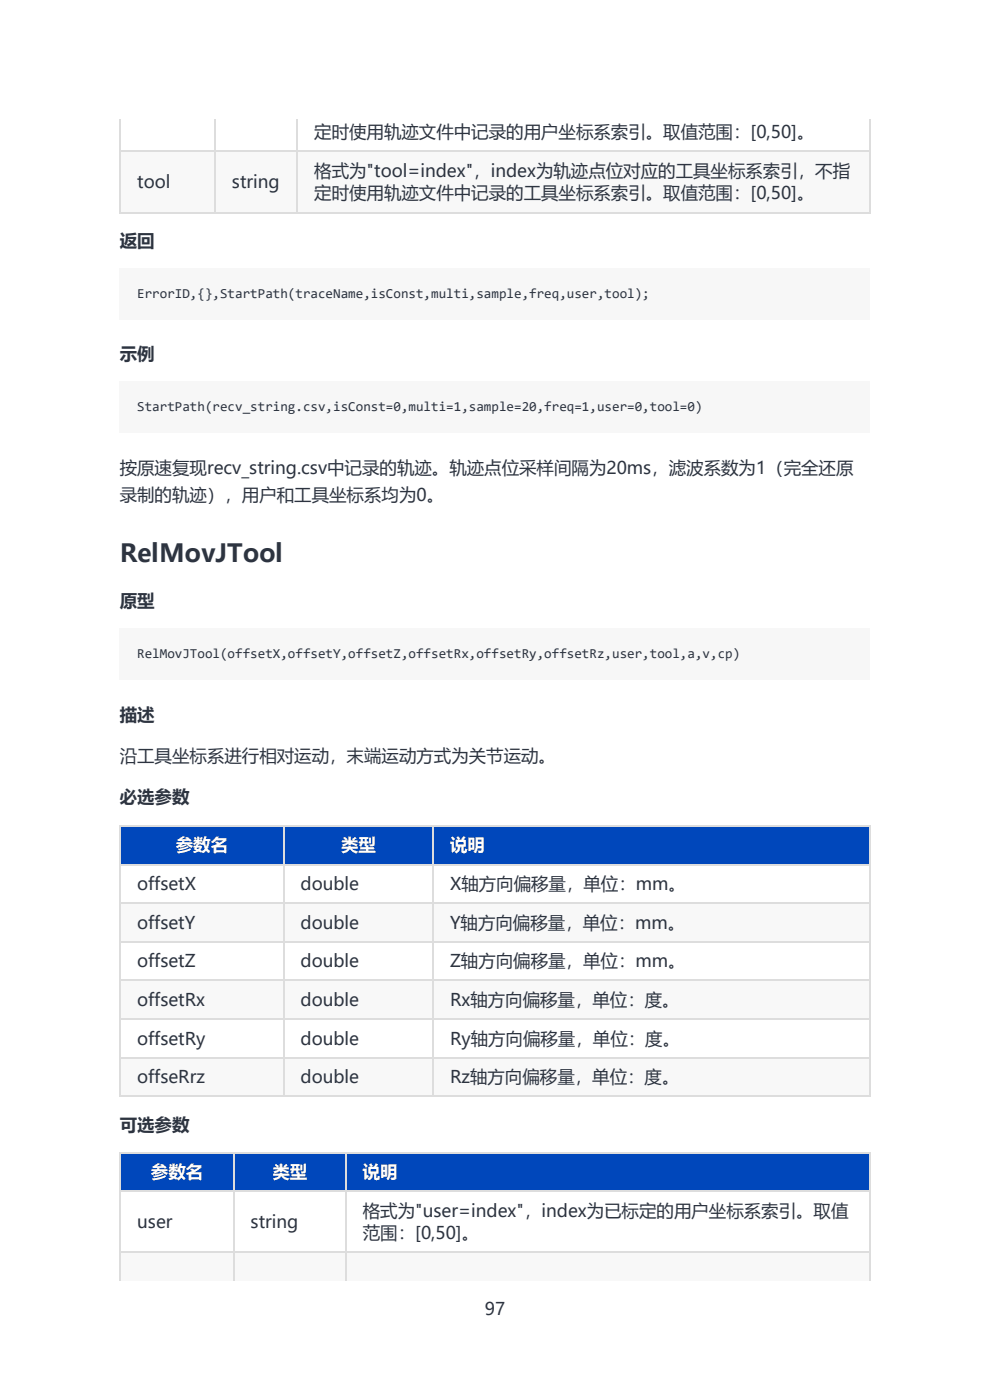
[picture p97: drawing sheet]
<svg xmlns="http://www.w3.org/2000/svg" width="210mm" height="297mm" viewBox="0 0 210 297" stroke-linecap="round" stroke-linejoin="round" font-family="sans-serif">
<defs><g id="words">
<text font-size="5.3" fill="#2d3440" x="25.4" y="119.3">RelMovJTool</text>
<g font-size="3.7" fill="#2d3440">
<text x="66.7" y="29.4">定时使用轨迹文件中记录的用户坐标系索引。取值范围：[0,50]。</text>
<text x="29.1" y="39.9">tool</text>
<text x="49.2" y="39.9">string</text>
<text x="66.7" y="37.6">格式为&quot;tool=index&quot;，index为轨迹点位对应的工具坐标系索引，不指</text>
<text x="66.7" y="42.3">定时使用轨迹文件中记录的工具坐标系索引。取值范围：[0,50]。</text>
<text x="25.4" y="52.4">返回</text>
<text x="25.4" y="76.4">示例</text>
<text x="25.4" y="100.5">按原速复现recv_string.csv中记录的轨迹。轨迹点位采样间隔为20ms，滤波系数为1（完全还原</text>
<text x="25.4" y="106.3">录制的轨迹），用户和工具坐标系均为0。</text>
<text x="25.4" y="128.8">原型</text>
<text x="25.4" y="152.9">描述</text>
<text x="25.4" y="161.6">沿工具坐标系进行相对运动，末端运动方式为关节运动。</text>
<text x="25.4" y="170.3">必选参数</text>
<text x="29.1" y="188.8">offsetX</text>
<text x="63.7" y="188.8">double</text>
<text x="95.5" y="188.8">X轴方向偏移量，单位：mm。</text>
<text x="29.1" y="197">offsetY</text>
<text x="63.7" y="197">double</text>
<text x="95.5" y="197">Y轴方向偏移量，单位：mm。</text>
<text x="29.1" y="205.2">offsetZ</text>
<text x="63.7" y="205.2">double</text>
<text x="95.5" y="205.2">Z轴方向偏移量，单位：mm。</text>
<text x="29.1" y="213.4">offsetRx</text>
<text x="63.7" y="213.4">double</text>
<text x="95.5" y="213.4">Rx轴方向偏移量，单位：度。</text>
<text x="29.1" y="221.6">offsetRy</text>
<text x="63.7" y="221.6">double</text>
<text x="95.5" y="221.6">Ry轴方向偏移量，单位：度。</text>
<text x="29.1" y="229.8">offseRrz</text>
<text x="63.7" y="229.8">double</text>
<text x="95.5" y="229.8">Rz轴方向偏移量，单位：度。</text>
<text x="25.4" y="239.9">可选参数</text>
<text x="29.1" y="260.5">user</text>
<text x="53.2" y="260.5">string</text>
<text x="77" y="258.1">格式为&quot;user=index&quot;，index为已标定的用户坐标系索引。取值</text>
<text x="77" y="262.9">范围：[0,50]。</text>
<text x="102.8" y="279">97</text>
</g>
<g font-size="3.7" fill="#fff">
<text x="37.3" y="180.6">参数名</text>
<text x="72.3" y="180.6">类型</text>
<text x="95.5" y="180.6">说明</text>
<text x="32" y="249.9">参数名</text>
<text x="57.8" y="249.9">类型</text>
<text x="77" y="249.9">说明</text>
</g>
<g font-size="2.9" fill="#2d3440">
<text x="29.1" y="63.2">ErrorID,{},StartPath(traceName,isConst,multi,sample,freq,user,tool);</text>
<text x="29.1" y="87.2">StartPath(recv_string.csv,isConst=0,multi=1,sample=20,freq=1,user=0,tool=0)</text>
<text x="29.1" y="139.6">RelMovJTool(offsetX,offsetY,offsetZ,offsetRx,offsetRy,offsetRz,user,tool,a,v,cp)</text>
</g>
</g></defs>
<g fill="#f8f8f8">
<path d="M25.4 32h20.1v13h-20.1z"/>
<path d="M45.5 32h17.5v13h-17.5z"/>
<path d="M63 32h121.3v13h-121.3z"/>
</g>
<path d="M25.4 32.1h159.2M25.5 25.3v19.9M45.6 25.3v19.9M63.1 25.3v19.9M184.5 25.3v19.9M25.4 45.1h159.2" fill="none" stroke="#ddd" stroke-width=".26"/>
<g fill="#f7f7f7">
<path d="M25.4 56.9h159.2v10.8h-159.2z"/>
<path d="M25.4 80.9h159.2v10.9h-159.2z"/>
<path d="M25.4 133.3h159.2v10.8h-159.2z"/>
</g>
<path d="M25.4 175.1h34.6v8.2h-34.6z" fill="#fff"/>
<path d="M25.4 175.1h34.6v8.2h-34.6z" fill="#0047bb"/>
<path d="M60 175.1h31.8v8.2h-31.8z" fill="#fff"/>
<path d="M60 175.1h31.8v8.2h-31.8z" fill="#0047bb"/>
<path d="M91.8 175.1h92.5v8.2h-92.5z" fill="#fff"/>
<path d="M91.8 175.1h92.5v8.2h-92.5z" fill="#0047bb"/>
<g fill="#fff">
<path d="M25.4 183.3h34.6v8.2h-34.6z"/>
<path d="M60 183.3h31.8v8.2h-31.8z"/>
<path d="M91.8 183.3h92.5v8.2h-92.5z"/>
</g>
<g fill="#f8f8f8">
<path d="M25.4 191.5h34.6v8.2h-34.6z"/>
<path d="M60 191.5h31.8v8.2h-31.8z"/>
<path d="M91.8 191.5h92.5v8.2h-92.5z"/>
</g>
<g fill="#fff">
<path d="M25.4 199.7h34.6v8.2h-34.6z"/>
<path d="M60 199.7h31.8v8.2h-31.8z"/>
<path d="M91.8 199.7h92.5v8.2h-92.5z"/>
</g>
<g fill="#f8f8f8">
<path d="M25.4 207.9h34.6v8.2h-34.6z"/>
<path d="M60 207.9h31.8v8.2h-31.8z"/>
<path d="M91.8 207.9h92.5v8.2h-92.5z"/>
</g>
<g fill="#fff">
<path d="M25.4 216.1h34.6v8.2h-34.6z"/>
<path d="M60 216.1h31.8v8.2h-31.8z"/>
<path d="M91.8 216.1h92.5v8.2h-92.5z"/>
</g>
<g fill="#f8f8f8">
<path d="M25.4 224.3h34.6v8.2h-34.6z"/>
<path d="M60 224.3h31.8v8.2h-31.8z"/>
<path d="M91.8 224.3h92.5v8.2h-92.5z"/>
</g>
<path d="M25.4 175.2h159.2M25.5 175.1v57.6M60.2 175.1v57.6M91.9 175.1v57.6M184.5 175.1v57.6M25.4 199.8h159.2M25.4 191.6h159.2M25.4 183.4h159.2M25.4 216.2h159.2M25.4 208h159.2M25.4 224.4h159.2M25.4 232.6h159.2" fill="none" stroke="#ddd" stroke-width=".26"/>
<path d="M25.4 244.4h24.1v8.2h-24.1z" fill="#fff"/>
<path d="M25.4 244.4h24.1v8.2h-24.1z" fill="#0047bb"/>
<path d="M49.5 244.4h23.8v8.2h-23.8z" fill="#fff"/>
<path d="M49.5 244.4h23.8v8.2h-23.8z" fill="#0047bb"/>
<path d="M73.3 244.4h111v8.2h-111z" fill="#fff"/>
<path d="M73.3 244.4h111v8.2h-111z" fill="#0047bb"/>
<g fill="#fff">
<path d="M25.4 252.6h24.1v12.9h-24.1z"/>
<path d="M49.5 252.6h23.8v12.9h-23.8z"/>
<path d="M73.3 252.6h111v12.9h-111z"/>
</g>
<g fill="#f8f8f8">
<path d="M25.4 265.5h24.1v6.2h-24.1z"/>
<path d="M49.5 265.5h23.8v6.2h-23.8z"/>
<path d="M73.3 265.5h111v6.2h-111z"/>
</g>
<path d="M25.4 252.7h159.2M25.4 244.5h159.2M25.5 244.4v27.3M49.6 244.4v27.3M73.4 244.4v27.3M184.5 244.4v27.3M25.4 265.7h159.2" fill="none" stroke="#ddd" stroke-width=".26"/>
<g fill="#f7f7f7">
<path d="M29.1 60.6h108.7v3.4h-108.7z"/>
<path d="M29.1 84.6h120.1v3.5h-120.1z"/>
<path d="M29.1 137h128v3.4h-128z"/>
</g>
<use href="#words"/>
</svg>
